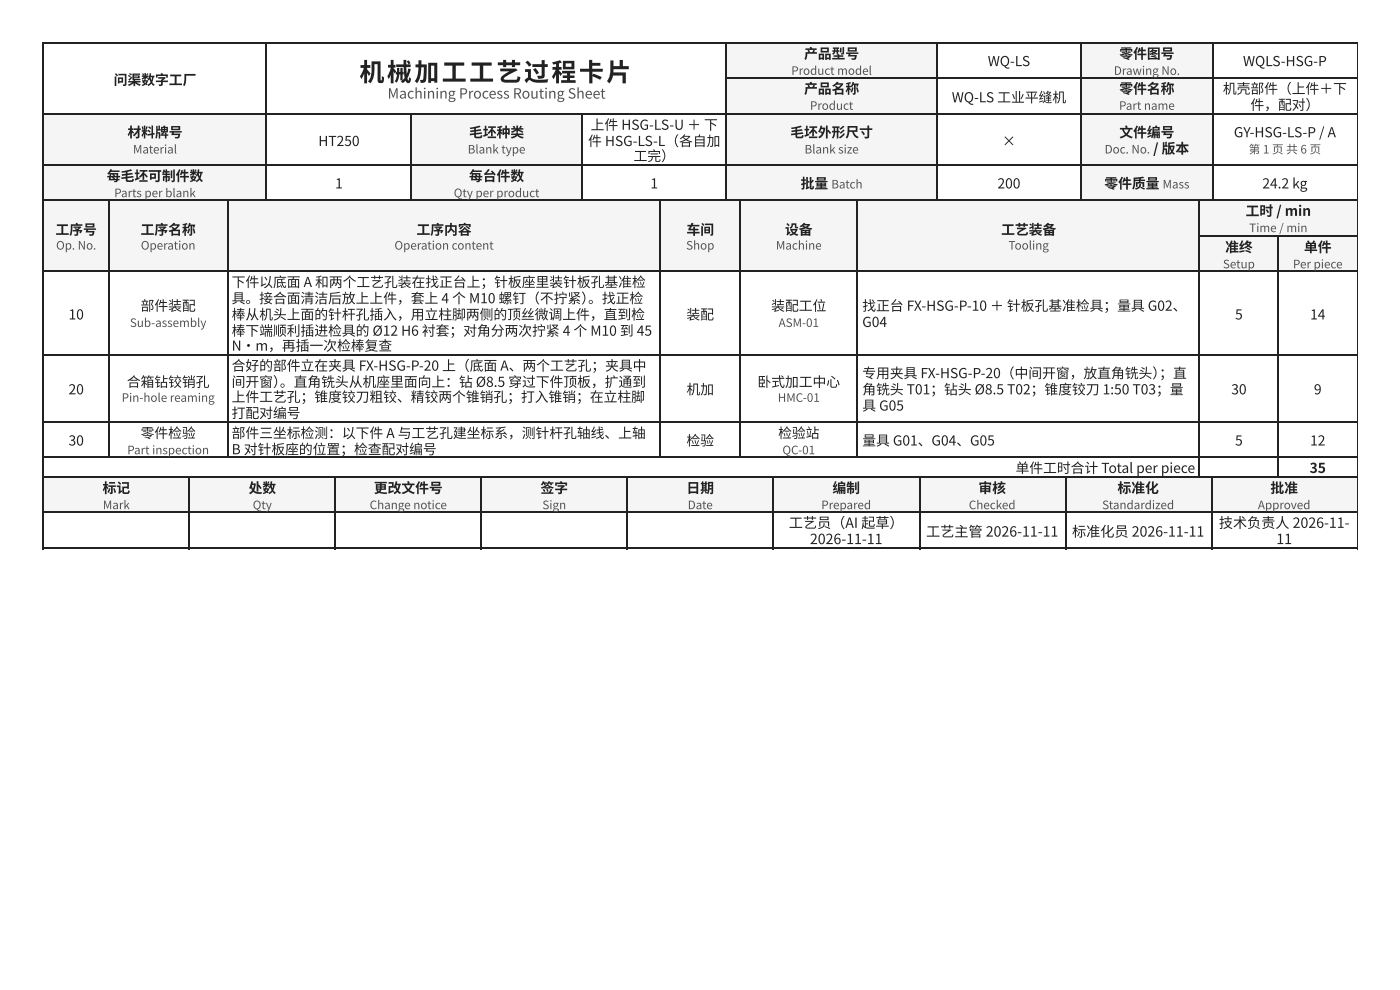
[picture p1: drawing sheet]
<svg xmlns="http://www.w3.org/2000/svg" width="297mm" height="210mm" viewBox="0 0 297 210" stroke-linecap="round" stroke-linejoin="round" font-family="sans-serif">
<defs><g id="words">
<text font-size="5.3" fill="#1d2327" x="76.2" y="17.2">机械加工 工 艺过程卡片</text>
<text font-size="3" fill="#4a5560" x="82.2" y="20.9">Machining Process Routing Sheet</text>
<g font-size="3" fill="#1d2327">
<text x="167.3" y="111.9">工艺员（AI 起草）</text>
<text x="196.5" y="113.8">工艺主管 2026-11-11</text>
<text x="227.4" y="113.8">标准化员 2026-11-11</text>
<text x="258.6" y="111.9">技术负责人 2026-11-</text>
<text x="171.8" y="115.4">2026-11-11</text>
<text x="270.8" y="115.4">11</text>
</g>
<g font-size="2.9" fill="#1d2327">
<text x="24.1" y="18">问渠数字工厂</text>
<text x="170.6" y="12.4">产品型号</text>
<text x="209.6" y="14">WQ-LS</text>
<text x="237.5" y="12.4">零件图号</text>
<text x="263.7" y="14">WQLS-HSG-P</text>
<text x="170.6" y="19.8">产品名称</text>
<text x="201.9" y="21.7">WQ-LS 工业平缝机</text>
<text x="237.5" y="19.8">零件名称</text>
<text x="259.4" y="19.8">机壳部件（上件＋下</text>
<text x="265.3" y="23.3">件，配对）</text>
<text x="27" y="29.1">材料牌号</text>
<text x="99.5" y="29.1">毛坯种类</text>
<text x="125.3" y="27.5">上件 HSG-LS-U ＋ 下</text>
<text x="167.7" y="29.1">毛坯外形尺寸</text>
<text x="237.5" y="29.1">文件编号</text>
<text x="261.8" y="29.1">GY-HSG-LS-P / A</text>
<text x="67.5" y="31">HT250</text>
<text x="124.8" y="31">件 HSG-LS-L（各自 加</text>
<text x="134.4" y="34.1">工完）</text>
<text x="212.6" y="31">×</text>
<text x="244.6" y="32.5">/ 版本</text>
<text x="22.7" y="38.4">每毛坯可制件数</text>
<text x="71.1" y="40">1</text>
<text x="99.5" y="38.4">每台件数</text>
<text x="138" y="40">1</text>
<text x="169.9" y="40">批量</text>
<text x="211.6" y="40">200</text>
<text x="234.3" y="40">零件质量</text>
<text x="267.8" y="40">24.2 kg</text>
<text x="264.3" y="45.8">工时 / min</text>
<text x="11.8" y="49.7">工序号</text>
<text x="29.8" y="49.7">工序名称</text>
<text x="88.4" y="49.7">工序内容</text>
<text x="145.6" y="49.7">车间</text>
<text x="166.5" y="49.7">设备</text>
<text x="212.4" y="49.7">工艺装备</text>
<text x="259.9" y="53.4">准终</text>
<text x="276.6" y="53.4">单件</text>
<text x="29.8" y="65.9">部件装配</text>
<text x="49.1" y="60.9">下件以底面 A 和两个工艺孔装在找正台上；针板座里装针板孔基准检</text>
<text x="49.1" y="64.3">具。接合面清洁后放上上件，套上 4 个 M10 螺钉（不拧紧）</text>
<text x="124.8" y="64.3">。找正检</text>
<text x="163.6" y="65.9">装配工位</text>
<text x="182.9" y="65.9">找正台 FX-HSG-P-10 ＋ 针板孔基准检具；量具 G02、</text>
<text x="14.5" y="67.7">10</text>
<text x="49.1" y="67.7">棒从机头上面的针杆孔插入，用立柱脚两侧的顶丝微调上件，直到检</text>
<text x="49.1" y="71.2">棒下端顺利插进检具的 Ø12 H6 衬套；对角 分两次拧紧 4 个 M10 到 45</text>
<text x="145.6" y="67.7">装配</text>
<text x="182.9" y="69.3">G04</text>
<text x="262" y="67.7">5</text>
<text x="277.9" y="67.7">14</text>
<text x="49.1" y="74.3">N·m，再插一次检棒复查</text>
<text x="14.5" y="83.6">20</text>
<text x="26.9" y="82">合箱钻铰销孔</text>
<text x="49.1" y="78.6">合好的部件立在夹具 FX-HSG-P-20 上（底面 A、两个工艺孔；夹具中</text>
<text x="49.1" y="82">间开窗）</text>
<text x="59.4" y="82">。直角 铣头从机座里面向上：钻 Ø8.5 穿过下件顶板，扩通到</text>
<text x="145.6" y="83.6">机加</text>
<text x="160.7" y="82">卧式加工中心</text>
<text x="182.9" y="80.2">专用夹具 FX-HSG-P-20（中间开窗，放直角 铣头）</text>
<text x="182.9" y="83.6">角 铣头 T01；钻头 Ø8.5 T02；锥度铰刀 1:50 T03；量</text>
<text x="245.9" y="80.2">；直</text>
<text x="261.2" y="83.6">30</text>
<text x="278.7" y="83.6">9</text>
<text x="49.1" y="85.2">上件工艺孔；锥度铰刀粗铰、精铰两个锥销孔；打入锥销；在立柱脚</text>
<text x="49.1" y="88.6">打配对编号</text>
<text x="182.9" y="87">具 G05</text>
<text x="14.5" y="94.5">30</text>
<text x="29.8" y="92.9">零件检验</text>
<text x="49.1" y="92.9">部件三坐标检测：以下件 A 与工艺孔建坐标系，测针杆孔轴线、上轴</text>
<text x="145.6" y="94.5">检验</text>
<text x="165.1" y="92.9">检验站</text>
<text x="182.9" y="94.5">量具 G01、G04、G05</text>
<text x="262" y="94.5">5</text>
<text x="277.9" y="94.5">12</text>
<text x="49.1" y="96.3">B 对针板座的位置；检查配对编号</text>
<text x="215.4" y="100.3">单件工时合计 Total per piece</text>
<text x="277.8" y="100.3">35</text>
<text x="21.8" y="104.5">标记</text>
<text x="52.7" y="104.5">处数</text>
<text x="79.3" y="104.5">更改文件号</text>
<text x="114.7" y="104.5">签字</text>
<text x="145.6" y="104.5">日 期</text>
<text x="176.6" y="104.5">编制</text>
<text x="207.6" y="104.5">审核</text>
<text x="237.1" y="104.5">标准化</text>
<text x="269.5" y="104.5">批准</text>
</g>
<g font-size="2.5" fill="#4a5560">
<text x="167.9" y="15.9">Product model</text>
<text x="236.3" y="15.9">Drawing No.</text>
<text x="171.8" y="23.3">Product</text>
<text x="237.4" y="23.3">Part name</text>
<text x="28.2" y="32.5">Material</text>
<text x="99.2" y="32.5">Blank type</text>
<text x="170.7" y="32.5">Blank size</text>
<text x="234.3" y="32.5">Doc. No.</text>
<text x="264.9" y="32.5">第 1 页 共 6 页</text>
<text x="24.2" y="41.8">Parts per blank</text>
<text x="96.3" y="41.8">Qty per product</text>
<text x="176.4" y="40">Batch</text>
<text x="246.6" y="40">Mass</text>
<text x="11.9" y="52.9">Op. No.</text>
<text x="29.9" y="52.9">Operation</text>
<text x="83.7" y="52.9">Operation content</text>
<text x="145.6" y="52.9">Shop</text>
<text x="164.6" y="52.9">Machine</text>
<text x="214" y="52.9">Tooling</text>
<text x="265" y="49.2">Time / min</text>
<text x="259.4" y="56.9">Setup</text>
<text x="274.3" y="56.9">Per piece</text>
<text x="27.6" y="69.3">Sub-assembly</text>
<text x="165.2" y="69.3">ASM-01</text>
<text x="25.8" y="85.2">Pin-hole reaming</text>
<text x="165" y="85.2">HMC-01</text>
<text x="27" y="96.3">Part inspection</text>
<text x="166" y="96.3">QC-01</text>
<text x="21.8" y="108">Mark</text>
<text x="53.6" y="108">Qty</text>
<text x="78.4" y="108">Change notice</text>
<text x="115.1" y="108">Sign</text>
<text x="145.9" y="108">Date</text>
<text x="174.2" y="108">Prepared</text>
<text x="205.5" y="108">Checked</text>
<text x="233.8" y="108">Standardized</text>
<text x="266.9" y="108">Approved</text>
</g>
</g></defs>
<g fill="#f3f5f6">
<path d="M154.3 9.3h44.4v7.4h-44.4z"/>
<path d="M229.4 9.3h27.8v7.4h-27.8z"/>
<path d="M154.3 16.7h44.4v7.4h-44.4z"/>
<path d="M229.4 16.7h27.8v7.4h-27.8z"/>
<path d="M9.3 24.1h47.3v11.1h-47.3z"/>
<path d="M87.3 24.1h36.3v11.1h-36.3z"/>
<path d="M154.3 24.1h44.4v11.1h-44.4z"/>
<path d="M229.4 24.1h27.8v11.1h-27.8z"/>
<path d="M9.3 35.2h47.3v7.4h-47.3z"/>
<path d="M87.3 35.2h36.3v7.4h-36.3z"/>
<path d="M154.3 35.2h44.4v7.4h-44.4z"/>
<path d="M229.4 35.2h27.8v7.4h-27.8z"/>
</g>
<g fill="none" stroke="#1d2327" stroke-width=".26">
<path d="M9 9.1h279M9.1 9v33.6M56.5 9v33.6M154.1 9v33.6M154.3 16.5h133.7M198.8 9v33.6M229.3 9v33.6M257.3 9v33.6M9 24.2h279M9 35.1h279M87.2 24.3v18.3M123.4 24.3v18.3"/>
<path d="M9 42.5h279"/>
</g>
<path d="M288 9v33.6" fill="none" stroke="#1d2327" stroke-width=".21"/>
<g fill="#f3f5f6">
<path d="M9.3 42.6h13.7v15.1h-13.7z"/>
<path d="M23 42.6h25.2v15.1h-25.2z"/>
<path d="M48.2 42.6h92v15.1h-92z"/>
<path d="M140.2 42.6h16.7v15.1h-16.7z"/>
<path d="M156.9 42.6h25.1v15.1h-25.1z"/>
<path d="M182 42.6h72.5v15.1h-72.5z"/>
<path d="M254.5 42.6h33.4v7.4h-33.4z"/>
<path d="M254.5 50h16.7v7.7h-16.7z"/>
<path d="M271.2 50h16.7v7.7h-16.7z"/>
</g>
<g fill="none" stroke="#1d2327" stroke-width=".26">
<path d="M9 42.5h279M9 57.5h279M9.1 42.3v59M23.2 42.3v54.8M48.3 42.3v54.8M140.1 42.3v54.8M157 42.3v54.8M181.9 42.3v54.8M254.4 42.3v59M254.5 50.1h33.5M271.1 50.3v51M9 75.3h279"/>
<path d="M9 89.6h279M9 97h279M9 101.2h279"/>
</g>
<path d="M288 42.3v59" fill="none" stroke="#1d2327" stroke-width=".21"/>
<g fill="#f3f5f6">
<path d="M9.3 101.1h30.9v7.6h-30.9z"/>
<path d="M40.2 101.1h31v7.6h-31z"/>
<path d="M71.2 101.1h30.9v7.6h-30.9z"/>
<path d="M102.1 101.1h31v7.6h-31z"/>
<path d="M133.1 101.1h30.9v7.6h-30.9z"/>
<path d="M164 101.1h31v7.6h-31z"/>
<path d="M195 101.1h31v7.6h-31z"/>
<path d="M226 101.1h30.9v7.6h-30.9z"/>
<path d="M256.9 101.1h31v7.6h-31z"/>
</g>
<path d="M9 101.2h279M9 108.6h279M9 116.3h279M9.1 101.1v15.3M40.1 101.1v15.3M71 101.1v15.3M102 101.1v15.3M133 101.1v15.3M163.9 101.1v15.3M195.1 101.1v15.3M226.1 101.1v15.3M257 101.1v15.3" fill="none" stroke="#1d2327" stroke-width=".26"/>
<path d="M288 101.1v15.3" fill="none" stroke="#1d2327" stroke-width=".21"/>
<use href="#words"/>
</svg>
